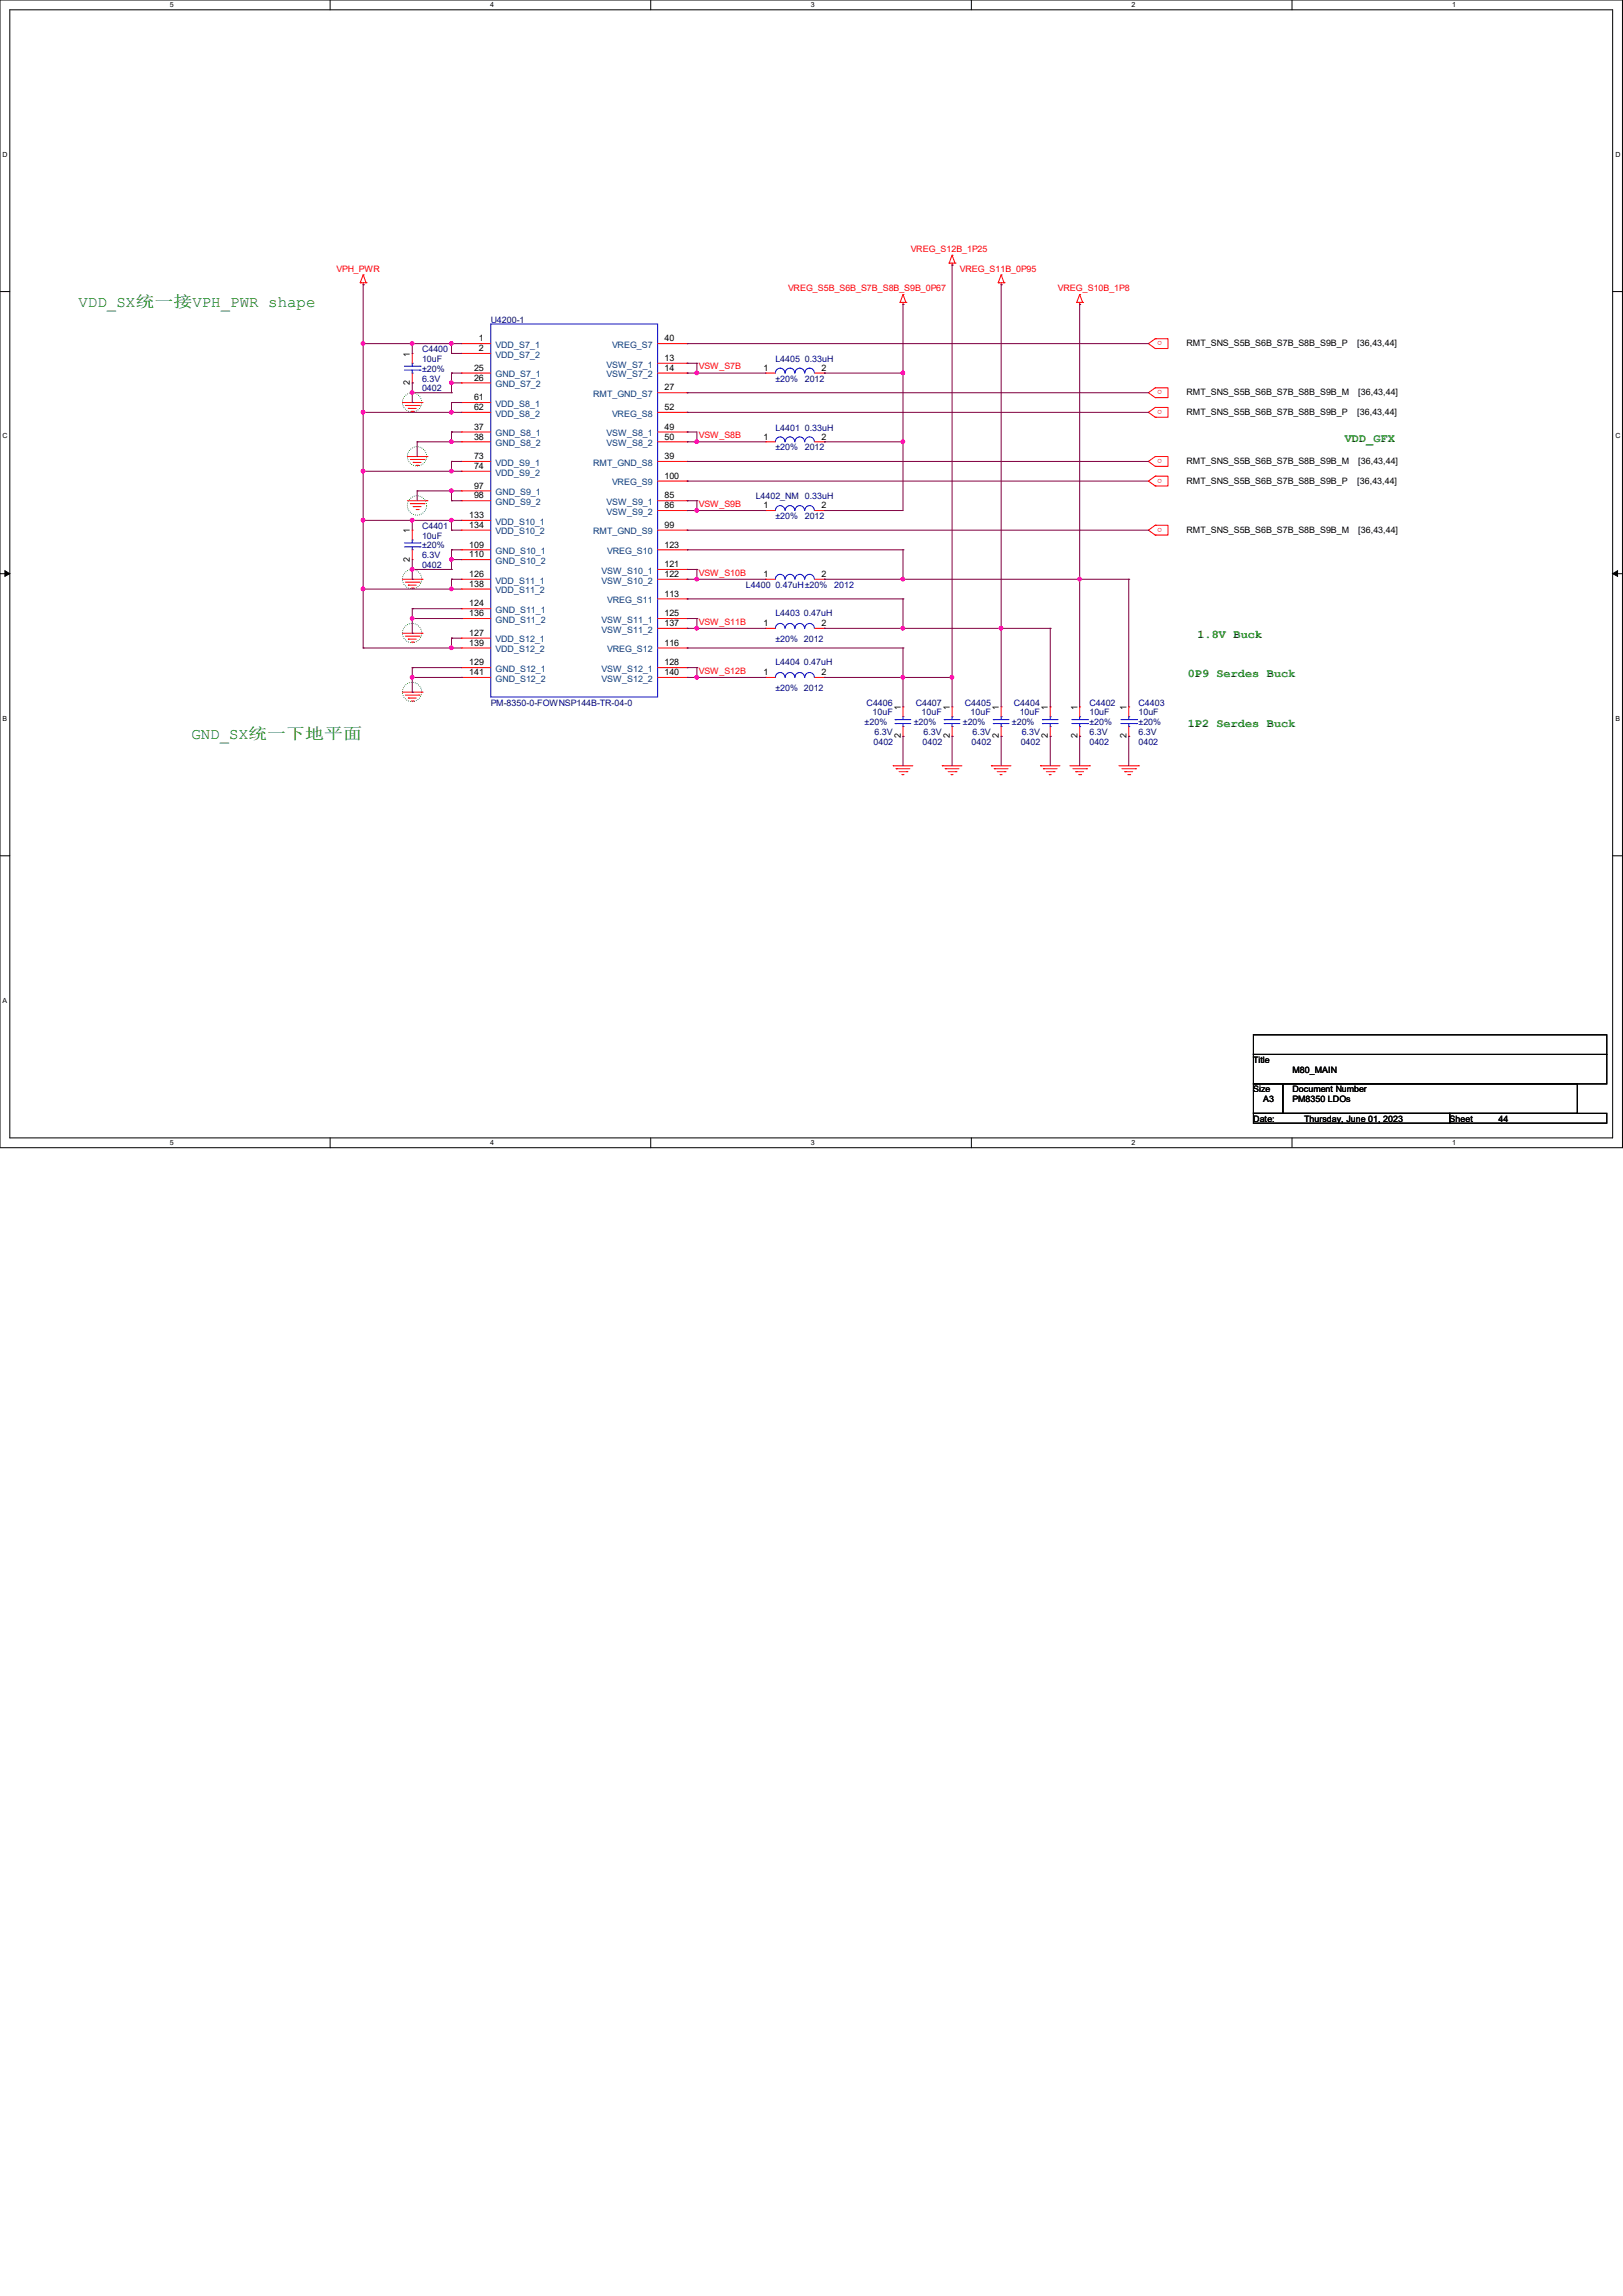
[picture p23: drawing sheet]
<svg xmlns="http://www.w3.org/2000/svg" width="210mm" height="297mm" viewBox="0 0 210 297" stroke-linecap="round" stroke-linejoin="round" font-family="sans-serif">
<defs><g id="words">
<g font-size="2" fill="#008000">
<text x="10.2" y="39.7">VDD_SX统一接VPH_PWR shape</text>
<text x="24.8" y="95.5">GND_SX统一下地平面</text>
</g>
<g font-size="1.5" fill="#008000">
<text x="174" y="57.1">VDD_GFX</text>
<text x="154.9" y="82.6">1.8V Buck</text>
<text x="153.7" y="87.6">0P9 Serdes Buck</text>
<text x="153.7" y="94">1P2 Serdes Buck</text>
</g>
<g font-size="1.1" fill="#f00">
<text x="43.6" y="35.1">VPH_PWR</text>
<text x="117.8" y="32.6">VREG_S12B_1P25</text>
<text x="124.2" y="35.1">VREG_S11B_0P95</text>
<text x="102" y="37.7">VREG_S5B_S6B_S7B_S8B_S9B_0P67</text>
<text x="136.9" y="37.7">VREG_S10B_1P8</text>
<text x="90.4" y="47.8">VSW_S7B</text>
<text x="150.4" y="44.2" transform="rotate(-180 150.4 44.2)">o</text>
<text x="150.4" y="50.5" transform="rotate(-180 150.4 50.5)">o</text>
<text x="150.4" y="53" transform="rotate(-180 150.4 53)">o</text>
<text x="90.4" y="56.7">VSW_S8B</text>
<text x="150.4" y="59.4" transform="rotate(-180 150.4 59.4)">o</text>
<text x="90.4" y="65.6">VSW_S9B</text>
<text x="150.4" y="61.9" transform="rotate(-180 150.4 61.9)">o</text>
<text x="150.4" y="68.3" transform="rotate(-180 150.4 68.3)">o</text>
<text x="90.4" y="74.5">VSW_S10B</text>
<text x="90.4" y="80.8">VSW_S11B</text>
<text x="90.4" y="87.2">VSW_S12B</text>
</g>
<g font-size="1.1" fill="#000080">
<text x="63.5" y="41.7">U4200-1</text>
<text x="54.6" y="45.6">C4400</text>
<text x="54.6" y="46.8">10uF</text>
<text x="100.3" y="46.8">L4405</text>
<text x="104.1" y="46.8">0.33uH</text>
<text x="54.6" y="50.6">0402</text>
<text x="54.6" y="49.4">6.3V</text>
<text x="54.6" y="48.1">±20%</text>
<text x="100.3" y="49.4">±20%</text>
<text x="104.1" y="49.4">2012</text>
<text x="100.3" y="55.7">L4401</text>
<text x="100.3" y="58.3">±20%</text>
<text x="104.1" y="55.7">0.33uH</text>
<text x="104.1" y="58.3">2012</text>
<text x="97.8" y="64.6">L4402_NM 0.33uH</text>
<text x="54.6" y="68.4">C4401</text>
<text x="54.6" y="69.7">10uF</text>
<text x="54.6" y="71">±20%</text>
<text x="100.3" y="67.1">±20%</text>
<text x="104.1" y="67.1">2012</text>
<text x="54.6" y="73.5">0402</text>
<text x="54.6" y="72.2">6.3V</text>
<text x="96.5" y="76">L4400</text>
<text x="100.3" y="76">0.47uH±20%</text>
<text x="107.9" y="76">2012</text>
<text x="100.3" y="79.7">L4403</text>
<text x="100.3" y="83">±20% 2012</text>
<text x="104" y="79.7">0.47uH</text>
<text x="100.3" y="86.1">L4404</text>
<text x="100.3" y="89.4">±20% 2012</text>
<text x="104" y="86.1">0.47uH</text>
<text x="63.5" y="91.3">PM-8350-0-FOWNSP144B-TR-04-0</text>
<text x="111.9" y="93.8">±20%</text>
<text x="112.1" y="91.3">C4406</text>
<text x="112.9" y="92.5">10uF</text>
<text x="113.1" y="95.1">6.3V</text>
<text x="118.2" y="93.8">±20%</text>
<text x="118.5" y="91.3">C4407</text>
<text x="119.2" y="92.5">10uF</text>
<text x="119.5" y="95.1">6.3V</text>
<text x="124.6" y="93.8">±20%</text>
<text x="124.8" y="91.3">C4405</text>
<text x="125.6" y="92.5">10uF</text>
<text x="125.8" y="95.1">6.3V</text>
<text x="130.9" y="93.8">±20%</text>
<text x="131.2" y="91.3">C4404</text>
<text x="131.9" y="92.5">10uF</text>
<text x="132.2" y="95.1">6.3V</text>
<text x="141" y="91.3">C4402</text>
<text x="141" y="92.5">10uF</text>
<text x="141" y="95.1">6.3V</text>
<text x="141" y="93.8">±20%</text>
<text x="147.3" y="91.3">C4403</text>
<text x="147.3" y="92.5">10uF</text>
<text x="147.3" y="95.1">6.3V</text>
<text x="147.3" y="93.8">±20%</text>
<text x="113" y="96.4">0402</text>
<text x="119.4" y="96.4">0402</text>
<text x="125.7" y="96.4">0402</text>
<text x="132.1" y="96.4">0402</text>
<text x="141" y="96.4">0402</text>
<text x="147.3" y="96.4">0402</text>
</g>
<g font-size="1.1">
<text x="53" y="46.1" transform="rotate(-90 53 46.1)">1</text>
<text x="61.3" y="48">25</text>
<text x="62" y="44.2">1</text>
<text x="62" y="45.4">2</text>
<text x="86" y="44.2">40</text>
<text x="86" y="46.7">13</text>
<text x="86" y="48">14</text>
<text x="98.8" y="48">1</text>
<text x="106.3" y="48">2</text>
<text x="153.5" y="44.8">RMT_SNS_S5B_S6B_S7B_S8B_S9B_P</text>
<text x="175.6" y="44.8">[36,43,44]</text>
<text x="53" y="49.8" transform="rotate(-90 53 49.8)">2</text>
<text x="61.3" y="49.2">26</text>
<text x="61.3" y="51.8">61</text>
<text x="61.3" y="53">62</text>
<text x="86" y="50.5">27</text>
<text x="86" y="53">52</text>
<text x="153.5" y="51.1">RMT_SNS_S5B_S6B_S7B_S8B_S9B_M</text>
<text x="153.5" y="53.7">RMT_SNS_S5B_S6B_S7B_S8B_S9B_P</text>
<text x="175.6" y="53.7">[36,43,44]</text>
<text x="175.8" y="51.1">[36,43,44]</text>
<text x="61.3" y="55.6">37</text>
<text x="61.3" y="56.9">38</text>
<text x="61.3" y="59.4">73</text>
<text x="86" y="55.6">49</text>
<text x="86" y="56.9">50</text>
<text x="86" y="59.4">39</text>
<text x="98.8" y="56.9">1</text>
<text x="106.3" y="56.9">2</text>
<text x="61.3" y="60.7">74</text>
<text x="61.3" y="63.2">97</text>
<text x="61.3" y="64.5">98</text>
<text x="86" y="61.9">100</text>
<text x="86" y="64.5">85</text>
<text x="86" y="65.7">86</text>
<text x="98.8" y="65.7">1</text>
<text x="106.3" y="65.7">2</text>
<text x="153.5" y="60">RMT_SNS_S5B_S6B_S7B_S8B_S9B_M</text>
<text x="153.5" y="62.6">RMT_SNS_S5B_S6B_S7B_S8B_S9B_P</text>
<text x="175.6" y="62.6">[36,43,44]</text>
<text x="175.8" y="60">[36,43,44]</text>
<text x="53" y="69" transform="rotate(-90 53 69)">1</text>
<text x="60.7" y="67">133</text>
<text x="60.7" y="68.3">134</text>
<text x="60.7" y="70.8">109</text>
<text x="86" y="68.3">99</text>
<text x="86" y="70.8">123</text>
<text x="153.5" y="68.9">RMT_SNS_S5B_S6B_S7B_S8B_S9B_M</text>
<text x="175.8" y="68.9">[36,43,44]</text>
<text x="53" y="72.7" transform="rotate(-90 53 72.7)">2</text>
<text x="60.7" y="72.1">110</text>
<text x="60.7" y="74.6">126</text>
<text x="60.7" y="75.9">138</text>
<text x="86" y="73.4">121</text>
<text x="86" y="74.6">122</text>
<text x="86" y="77.2">113</text>
<text x="98.8" y="74.6">1</text>
<text x="106.3" y="74.6">2</text>
<text x="60.7" y="78.4">124</text>
<text x="60.7" y="79.7">136</text>
<text x="60.7" y="82.3">127</text>
<text x="60.7" y="83.5">139</text>
<text x="86" y="79.7">125</text>
<text x="86" y="81">137</text>
<text x="86" y="83.5">116</text>
<text x="98.8" y="81">1</text>
<text x="106.3" y="81">2</text>
<text x="60.7" y="86.1">129</text>
<text x="60.7" y="87.3">141</text>
<text x="86" y="86.1">128</text>
<text x="86" y="87.3">140</text>
<text x="98.8" y="87.3">1</text>
<text x="106.3" y="87.3">2</text>
<text x="116.5" y="95.5" transform="rotate(-90 116.5 95.5)">2</text>
<text x="116.5" y="91.8" transform="rotate(-90 116.5 91.8)">1</text>
<text x="122.9" y="95.5" transform="rotate(-90 122.9 95.5)">2</text>
<text x="122.9" y="91.8" transform="rotate(-90 122.9 91.8)">1</text>
<text x="129.2" y="95.5" transform="rotate(-90 129.2 95.5)">2</text>
<text x="129.2" y="91.8" transform="rotate(-90 129.2 91.8)">1</text>
<text x="135.6" y="95.5" transform="rotate(-90 135.6 95.5)">2</text>
<text x="135.6" y="91.8" transform="rotate(-90 135.6 91.8)">1</text>
<text x="139.4" y="95.5" transform="rotate(-90 139.4 95.5)">2</text>
<text x="139.4" y="91.8" transform="rotate(-90 139.4 91.8)">1</text>
<text x="145.8" y="95.5" transform="rotate(-90 145.8 95.5)">2</text>
<text x="145.8" y="91.8" transform="rotate(-90 145.8 91.8)">1</text>
<text x="162.2" y="137.5">Title</text>
<text x="162.2" y="141.3">Size</text>
<text x="163.4" y="142.6">A3</text>
<text x="167.2" y="141.3">Document Number</text>
<text x="167.2" y="142.6">PM8350 LDOs</text>
<text x="167.2" y="138.8">M80_MAIN</text>
<text x="162.2" y="145.1">Date:</text>
<text x="168.8" y="145.1">Thursday, June 01, 2023</text>
<text x="187.6" y="145.1">Sheet</text>
<text x="193.9" y="145.1">44</text>
</g>
<g font-size="1.1" fill="#004080">
<text x="64.1" y="45">VDD_S7_1</text>
<text x="64.1" y="46.3">VDD_S7_2</text>
<text x="78.5" y="47.5">VSW_S7_1</text>
<text x="79.2" y="45">VREG_S7</text>
<text x="64.1" y="48.8">GND_S7_1</text>
<text x="64.1" y="50.1">GND_S7_2</text>
<text x="64.1" y="52.6">VDD_S8_1</text>
<text x="64.1" y="53.9">VDD_S8_2</text>
<text x="76.7" y="51.3">RMT_GND_S7</text>
<text x="78.5" y="48.8">VSW_S7_2</text>
<text x="79.2" y="53.9">VREG_S8</text>
<text x="64.1" y="56.4">GND_S8_1</text>
<text x="64.1" y="57.7">GND_S8_2</text>
<text x="78.5" y="56.4">VSW_S8_1</text>
<text x="78.5" y="57.7">VSW_S8_2</text>
<text x="64.1" y="60.2">VDD_S9_1</text>
<text x="64.1" y="61.5">VDD_S9_2</text>
<text x="64.1" y="64.1">GND_S9_1</text>
<text x="64.1" y="65.3">GND_S9_2</text>
<text x="76.7" y="60.2">RMT_GND_S8</text>
<text x="78.5" y="65.3">VSW_S9_1</text>
<text x="79.2" y="62.8">VREG_S9</text>
<text x="64.1" y="67.9">VDD_S10_1</text>
<text x="64.1" y="69.1">VDD_S10_2</text>
<text x="64.1" y="71.7">GND_S10_1</text>
<text x="76.7" y="69.1">RMT_GND_S9</text>
<text x="78.5" y="66.6">VSW_S9_2</text>
<text x="78.6" y="71.7">VREG_S10</text>
<text x="64.1" y="72.9">GND_S10_2</text>
<text x="64.1" y="75.5">VDD_S11_1</text>
<text x="64.1" y="76.8">VDD_S11_2</text>
<text x="77.8" y="74.2">VSW_S10_1</text>
<text x="77.8" y="75.5">VSW_S10_2</text>
<text x="64.1" y="79.3">GND_S11_1</text>
<text x="64.1" y="80.6">GND_S11_2</text>
<text x="64.1" y="83.1">VDD_S12_1</text>
<text x="77.8" y="80.6">VSW_S11_1</text>
<text x="77.8" y="81.8">VSW_S11_2</text>
<text x="78.6" y="78">VREG_S11</text>
<text x="64.1" y="84.4">VDD_S12_2</text>
<text x="64.1" y="86.9">GND_S12_1</text>
<text x="64.1" y="88.2">GND_S12_2</text>
<text x="77.8" y="86.9">VSW_S12_1</text>
<text x="77.8" y="88.2">VSW_S12_2</text>
<text x="78.6" y="84.4">VREG_S12</text>
</g>
<g font-size=".9">
<text x="22" y=".9">5</text>
<text x="63.4" y=".9">4</text>
<text x="104.9" y=".9">3</text>
<text x="146.4" y=".9">2</text>
<text x="187.9" y=".9">1</text>
<text x=".3" y="20.3">D</text>
<text x="209" y="20.3">D</text>
<text x=".3" y="56.7">C</text>
<text x="209" y="56.7">C</text>
<text x=".3" y="93.2">B</text>
<text x="209" y="93.2">B</text>
<text x=".3" y="129.7">A</text>
<text x="22" y="148.1">5</text>
<text x="63.4" y="148.1">4</text>
<text x="104.9" y="148.1">3</text>
<text x="146.4" y="148.1">2</text>
<text x="187.9" y="148.1">1</text>
</g>
</g></defs>
<path d="M0 0h209.9v148.5h-209.9zM1.3 1.3h207.4v145.9h-207.4z" fill="none" stroke="#000" stroke-width=".13"/>
<g fill="#fff">
<path d="M22 .1h.5v1h-.5z"/>
<path d="M22 147.3h.5v1h-.5z"/>
</g>
<path d="M42.7 0v1.3M42.7 147.2v1.3" fill="none" stroke="#000" stroke-width=".13"/>
<g fill="#fff">
<path d="M63.4 .1h.5v1h-.5z"/>
<path d="M63.4 147.3h.5v1h-.5z"/>
</g>
<path d="M84.2 0v1.3M84.2 147.2v1.3" fill="none" stroke="#000" stroke-width=".13"/>
<g fill="#fff">
<path d="M104.9 .1h.5v1h-.5z"/>
<path d="M104.9 147.3h.5v1h-.5z"/>
</g>
<path d="M125.7 0v1.3M125.7 147.2v1.3" fill="none" stroke="#000" stroke-width=".13"/>
<g fill="#fff">
<path d="M146.4 .1h.5v1h-.5z"/>
<path d="M146.4 147.3h.5v1h-.5z"/>
</g>
<path d="M167.2 0v1.3M167.2 147.2v1.3" fill="none" stroke="#000" stroke-width=".13"/>
<g fill="#fff">
<path d="M187.9 .1h.5v1h-.5z"/>
<path d="M187.9 147.3h.5v1h-.5z"/>
<path d="M.3 19.5h.7v1h-.7z"/>
<path d="M209 19.5h.6v1h-.6z"/>
<path d="M.3 55.9h.7v1h-.7z"/>
<path d="M209 55.9h.6v1h-.6z"/>
</g>
<path d="M0 37.7h1.3M208.7 37.7h1.2" fill="none" stroke="#000" stroke-width=".13"/>
<g fill="#fff">
<path d="M.3 92.4h.6v1h-.6z"/>
<path d="M209 92.4h.6v1h-.6z"/>
</g>
<path d="M0 74.2h1.3M208.7 74.2h1.2" fill="none" stroke="#000" stroke-width=".13"/>
<path d="M.6 73.8l.7 .4-.7 .3zM208.7 74.2l.6-.4v.7z" fill="#000" stroke="#000" stroke-width=".13"/>
<path d="M.3 128.9h.6v1h-.6z" fill="#fff"/>
<path d="M0 110.7h1.3M208.7 110.7h1.2M162.2 133.9h45.7v2.5h-45.7zM162.2 136.4h45.7v3.8h-45.7zM162.2 140.2h3.8v3.8h-3.8zM162.2 144h25.4v1.3h-25.4zM166 140.2h38.1v3.8h-38.1zM187.6 144h20.3v1.3h-20.3z" fill="none" stroke="#000" stroke-width=".13"/>
<g fill="none" stroke="#008000" stroke-width=".13" stroke-dasharray="0 .3">
<circle cx="53.3" cy="52" r="1.25"/>
<circle cx="54" cy="59" r="1.25"/>
<circle cx="53.3" cy="74.9" r="1.25"/>
<circle cx="54" cy="65.4" r="1.25"/>
<circle cx="53.3" cy="81.9" r="1.25"/>
<circle cx="53.3" cy="89.5" r="1.25"/>
</g>
<g fill="none" stroke="#f00" stroke-width=".13">
<path d="M46.6 36.6h.1M46.6 36.6h.8M47 36.8h.1M47 35.6h.1M47 36.6v.2M47 35.6l.4 1M47 35.6l-.4 1M47.4 36.6h.1M116.5 39.1h.1M116.5 39.1h.7M116.8 39.4h.1M116.8 38.1h.1"/>
<path d="M116.8 39.1v.3M116.8 38.1l.4 1M116.8 38.1l-.3 1M117.2 39.1h.1M122.8 34h.1M122.8 34h.8M123.2 34.3h.1M123.2 33h.1M123.2 34v.3M123.2 33l.4 1M123.2 33l-.4 1M123.6 34h.1"/>
<path d="M129.2 36.6h.1M129.2 36.6h.7M129.5 36.8h.1M129.5 35.6h.1M129.5 36.6v.2M129.5 35.6l.4 1M129.5 35.6l-.3 1M129.9 36.6h.1M139.3 39.1h.1M139.3 39.1h.8M139.7 39.4h.1M139.7 38.1h.1"/>
<path d="M139.7 39.1v.3M139.7 38.1l.4 1M139.7 38.1l-.4 1M140.1 39.1h.1M52.1 52.1h2.5M52.5 52.5h1.7M52.7 59.1h2.5M52.8 52.8h.1M52.8 52.8h1M53.1 59.4h1.8M53.2 53.2h.3M53.3 45.7h.1"/>
<path d="M53.3 49.5h.1M53.3 45.7v1.3M53.3 48.3v1.2M53.5 53.2h.1M53.5 59.8h.1M53.5 59.8h1M54.2 52.5h.1M54.6 52.1h.1M54.9 59.4h.1M55.2 59.1h.1M59.7 44.4h.1M59.7 45.7h.1"/>
<path d="M59.7 48.3h.1M59.7 49.5h.1M59.7 52.1h.1M59.7 53.3h.1M59.7 55.9h.1M59.7 57.1h.1M59.7 59.7h.1M59.7 52.1h3.8M59.7 48.3h3.8M59.7 44.4h3.8M59.7 45.7h3.8M59.7 49.5h3.8"/>
<path d="M59.7 53.3h3.8M59.7 55.9h3.8M59.7 57.1h3.8M59.7 59.7h3.8M85.1 48.3h3.8M85.1 44.4h3.8M85.1 53.3h3.8M85.1 55.9h3.8M85.1 57.1h3.8M85.1 59.7h3.8M85.1 47h3.8M85.1 50.8h3.8"/>
<path d="M88.9 44.4h.1M88.9 47h.1M88.9 48.3h.1M88.9 50.8h.1M88.9 53.3h.1M88.9 55.9h.1M88.9 57.1h.1M88.9 59.7h.1M99.1 48.3h.1M99.1 57.1h.1M99.1 48.3h1.2M99.1 57.1h1.2"/>
<path d="M105.4 48.3h1.3M105.4 57.1h1.3M106.7 48.3h.1M106.7 57.1h.1M149.5 45.1h.1M149.5 43.8h.1M149.5 43.8h1.6v1.3h-1.6M149.5 51.4h.1M149.5 50.2h.1M149.5 50.2h1.6v1.2h-1.6M149.5 54h.1M149.5 52.7h.1"/>
<path d="M149.5 52.7h1.6v1.3h-1.6M149.5 59.1h.1M149.5 59.1h1.6v1.2h-1.6M149.5 43.8l-.9 .6 .9 .7M149.5 50.2l-.9 .6 .9 .6M149.5 52.7l-.9 .6 .9 .7M149.5 59.1l-.9 .6 .9 .6M52.1 74.9h2.5M52.5 75.3h1.7M52.7 64.8h2.5M52.8 75.7h.1M52.8 75.7h1"/>
<path d="M53.1 65.2h1.8M53.2 76.1h.3M53.3 68.6h.1M53.3 72.4h.1M53.3 68.6v1.2M53.3 71.1v1.3M53.5 65.5h.1M53.5 76.1h.1M53.5 65.5h1M53.8 60.2h.3M53.8 65.9h.3M54.1 60.2h.1"/>
<path d="M54.1 65.9h.1M54.2 75.3h.1M54.6 74.9h.1M54.9 65.2h.1M55.2 64.8h.1M59.7 61h.1M59.7 63.5h.1M59.7 64.8h.1M59.7 67.3h.1M59.7 68.6h.1M59.7 71.1h.1M59.7 72.4h.1"/>
<path d="M59.7 74.9h.1M59.7 76.2h.1M59.7 78.7h.1M59.7 64.8h3.8M59.7 74.9h3.8M59.7 61h3.8M59.7 63.5h3.8M59.7 67.3h3.8M59.7 68.6h3.8M59.7 71.1h3.8M59.7 72.4h3.8M59.7 76.2h3.8"/>
<path d="M59.7 78.7h3.8M85.1 64.8h3.8M85.1 74.9h3.8M85.1 68.6h3.8M85.1 71.1h3.8M85.1 62.2h3.8M85.1 66h3.8M85.1 73.7h3.8M85.1 77.5h3.8M88.9 62.2h.1M88.9 64.8h.1M88.9 66h.1"/>
<path d="M88.9 68.6h.1M88.9 71.1h.1M88.9 73.7h.1M88.9 74.9h.1M88.9 77.5h.1M99.1 74.9h.1M99.1 66h.1M99.1 74.9h1.2M99.1 66h1.2M105.4 74.9h1.3M105.4 66h1.3M106.7 74.9h.1"/>
<path d="M106.7 66h.1M149.5 60.3h.1M149.5 62.9h.1M149.5 61.6h.1M149.5 61.6h1.6v1.3h-1.6M149.5 69.2h.1M149.5 67.9h.1M149.5 67.9h1.6v1.3h-1.6M149.5 61.6l-.9 .6 .9 .7M149.5 67.9l-.9 .7 .9 .6M52.1 81.9h2.5M52.1 89.5h2.5"/>
<path d="M52.5 82.3h1.7M52.5 89.9h1.7M52.8 82.7h.1M52.8 90.3h.1M52.8 82.7h1M52.8 90.3h1M53.2 83.1h.3M53.2 90.7h.3M53.5 83.1h.1M53.5 90.7h.1M54.2 82.3h.1M54.2 89.9h.1"/>
<path d="M54.6 81.9h.1M54.6 89.5h.1M59.7 80h.1M59.7 82.5h.1M59.7 83.8h.1M59.7 86.4h.1M59.7 87.6h.1M59.7 87.6h3.8M59.7 80h3.8M59.7 82.5h3.8M59.7 83.8h3.8M59.7 86.4h3.8"/>
<path d="M85.1 87.6h3.8M85.1 81.3h3.8M85.1 80h3.8M85.1 83.8h3.8M85.1 86.4h3.8M88.9 80h.1M88.9 81.3h.1M88.9 83.8h.1M88.9 86.4h.1M88.9 87.6h.1M99.1 87.6h.1M99.1 81.3h.1"/>
<path d="M99.1 87.6h1.2M99.1 81.3h1.2M105.4 87.6h1.3M105.4 81.3h1.3M106.7 87.6h.1M106.7 81.3h.1M115.6 99.1h.1M115.6 99.1h2.5M116 99.4h.1M116 99.4h1.7M116.3 99.8h1M116.8 91.4h.1"/>
<path d="M116.8 95.2h.1M116.8 91.4v1.3M116.8 94v1.2M117.3 99.8h.1M121.9 99.1h.1M121.9 99.1h2.6M122.3 99.4h.1M122.3 99.4h1.8M122.7 99.8h1M123.2 91.4h.1M123.2 95.2h.1M123.2 91.4v1.3"/>
<path d="M123.2 94v1.2M123.7 99.8h.1M128.3 99.1h.1M128.3 99.1h2.5M128.7 99.4h.1M128.7 99.4h1.7M129 99.8h1M129.5 91.4h.1M129.5 95.2h.1M129.5 91.4v1.3M129.5 94v1.2M130 99.8h.1"/>
<path d="M134.6 99.1h.1M134.6 99.1h2.6M135 99.4h.1M135 99.4h1.8M135.4 99.8h1M135.9 91.4h.1M135.9 95.2h.1M135.9 91.4v1.3M135.9 94v1.2M136.4 99.8h.1M138.4 99.1h2.6M138.8 99.4h1.8"/>
<path d="M139.2 99.8h.1M139.2 99.8h1M139.7 91.4h.1M139.7 95.2h.1M139.7 91.4v1.3M139.7 94v1.2M140.6 99.4h.1M141 99.1h.1M144.8 99.1h2.5M145.2 99.4h1.7M145.5 99.8h.1M145.5 99.8h1.1"/>
<path d="M146 91.4h.1M146 95.2h.1M146 91.4v1.3M146 94v1.2M146.9 99.4h.1M147.3 99.1h.1M116.7 100.2h.1M116.7 100.2h.3M123.1 100.2h.1M123.1 100.2h.2M129.4 100.2h.1M129.4 100.2h.3"/>
<path d="M135.8 100.2h.1M135.8 100.2h.2M139.6 100.2h.2M139.8 100.2h.1M145.9 100.2h.3M146.2 100.2h.1"/>
</g>
<g fill="none" stroke="#00f" stroke-width=".13">
<path d="M52.3 47.4h2.1M52.3 47.9h2.1M53.3 47h.1M53.3 48.3h.1M53.3 47v.4M53.3 47.9v.4M54.4 47.4h.1M54.4 47.9h.1M63.5 41.9h21.6v48.3h-21.6zM101.6 48.3a.61 .61 0 0 0-.7-.7 .61 .61 0 0 0-.6 .7M101.6 57.1a.61 .61 0 0 0-.7-.6 .61 .61 0 0 0-.6 .6M102.8 48.3a.61 .61 0 0 0-.6-.7 .61 .61 0 0 0-.6 .7"/>
<path d="M102.8 57.1a.61 .61 0 0 0-.6-.6 .61 .61 0 0 0-.6 .6M104.1 48.3a.61 .61 0 0 0-.6-.7 .61 .61 0 0 0-.6 .7M104.1 57.1a.61 .61 0 0 0-.6-.6 .61 .61 0 0 0-.6 .6M105.4 48.3a.61 .61 0 0 0-.6-.7 .61 .61 0 0 0-.7 .7M105.4 57.1a.61 .61 0 0 0-.6-.6 .61 .61 0 0 0-.7 .6M52.3 70.2h2.1M52.3 70.7h2.1M53.3 69.8h.1M53.3 71.1h.1M53.3 69.8v.4M53.3 70.7v.4M54.4 70.2h.1"/>
<path d="M54.4 70.7h.1M101.6 74.9a.61 .61 0 0 0-.7-.6 .61 .61 0 0 0-.6 .6M101.6 66a.61 .61 0 0 0-.7-.6 .61 .61 0 0 0-.6 .6M102.8 74.9a.61 .61 0 0 0-.6-.6 .61 .61 0 0 0-.6 .6M102.8 66a.61 .61 0 0 0-.6-.6 .61 .61 0 0 0-.6 .6M104.1 74.9a.61 .61 0 0 0-.6-.6 .61 .61 0 0 0-.6 .6M104.1 66a.61 .61 0 0 0-.6-.6 .61 .61 0 0 0-.6 .6M105.4 74.9a.61 .61 0 0 0-.6-.6 .61 .61 0 0 0-.7 .6M105.4 66a.61 .61 0 0 0-.6-.6 .61 .61 0 0 0-.7 .6M101.6 87.6a.61 .61 0 0 0-.7-.6 .61 .61 0 0 0-.6 .6M101.6 81.3a.61 .61 0 0 0-.7-.7 .61 .61 0 0 0-.6 .7M102.8 87.6a.61 .61 0 0 0-.6-.6 .61 .61 0 0 0-.6 .6"/>
<path d="M102.8 81.3a.61 .61 0 0 0-.6-.7 .61 .61 0 0 0-.6 .7M104.1 87.6a.61 .61 0 0 0-.6-.6 .61 .61 0 0 0-.6 .6M104.1 81.3a.61 .61 0 0 0-.6-.7 .61 .61 0 0 0-.6 .7M105.4 87.6a.61 .61 0 0 0-.6-.6 .61 .61 0 0 0-.7 .6M105.4 81.3a.61 .61 0 0 0-.6-.7 .61 .61 0 0 0-.7 .7M115.8 93.1h.1M115.8 93.6h.1M115.8 93.1h2.1M115.8 93.6h2.1M116.8 92.7h.1M116.8 94h.1M116.8 92.7v.4"/>
<path d="M116.8 93.6v.4M122.2 93.1h.1M122.2 93.6h.1M122.2 93.1h2M122.2 93.6h2M123.2 92.7h.1M123.2 94h.1M123.2 92.7v.4M123.2 93.6v.4M128.5 93.1h.1M128.5 93.6h.1M128.5 93.1h2.1"/>
<path d="M128.5 93.6h2.1M129.5 92.7h.1M129.5 94h.1M129.5 92.7v.4M129.5 93.6v.4M134.9 93.1h.1M134.9 93.6h.1M134.9 93.1h2M134.9 93.6h2M135.9 92.7h.1M135.9 94h.1M135.9 92.7v.4"/>
<path d="M135.9 93.6v.4M138.7 93.1h2M138.7 93.6h2M139.7 92.7h.1M139.7 94h.1M139.7 92.7v.4M139.7 93.6v.4M140.7 93.1h.1M140.7 93.6h.1M145 93.1h2.1M145 93.6h2.1M146 92.7h.1"/>
<path d="M146 94h.1M146 92.7v.4M146 93.6v.4M147.1 93.1h.1M147.1 93.6h.1"/>
</g>
<g fill="none" stroke="#800040" stroke-width=".13">
<path d="M47 36.8h.1M47 36.8v47M116.8 39.4h.1M116.8 39.4v26.6h-10.1M123.2 34.3h.1M123.2 34.3v57.1M129.5 36.8h.1M129.5 36.8v54.6M139.7 39.4h.1M139.7 39.4v52M47 44.4h.1M47 53.3h.1"/>
<path d="M47 44.4h12.7M47 53.3h12.7M53.3 44.4h.1M53.3 49.5h.1M53.3 52.1h.1M53.3 44.4v1.3M53.3 49.5v2.6M53.3 50.8h5.1M54 57.1h.1M54 57.1h5.7M54 57.1v2M58.4 44.4h.1"/>
<path d="M58.4 45.7h.1M58.4 48.3h.1M58.4 49.5h.1M58.4 52.1h.1M58.4 53.3h.1M58.4 55.9h.1M58.4 57.1h.1M58.4 59.7h.1M58.4 50.8h.1M58.4 44.4v1.3M58.4 48.3v2.5M58.4 52.1v1.2"/>
<path d="M58.4 55.9v1.2M58.4 59.7v1.3M58.4 45.7h1.3M58.4 48.3h1.3M58.4 49.5h1.3M58.4 52.1h1.3M58.4 55.9h1.3M58.4 59.7h1.3M88.9 44.4h.1M88.9 47h.1M88.9 48.3h.1M88.9 50.8h.1"/>
<path d="M88.9 53.3h.1M88.9 55.9h.1M88.9 57.1h.1M88.9 59.7h.1M88.9 44.4h59.7M88.9 47h1.3M88.9 55.9h1.3v1.2M88.9 48.3h10.2M88.9 50.8h59.7M88.9 53.3h59.7M88.9 57.1h10.2M88.9 59.7h59.7"/>
<path d="M90.2 47h.1M90.2 48.3h.1M90.2 57.1h.1M90.2 47v1.3M106.7 48.3h.1M106.7 57.1h.1M106.7 48.3h10.1M106.7 57.1h10.1M116.8 48.3h.1M116.8 57.1h.1M47 61h.1M47 67.3h.1"/>
<path d="M47 76.2h.1M47 61h12.7M47 67.3h12.7M47 76.2h12.7M53.3 67.3h.1M53.3 73.7h.1M53.3 78.7h.1M53.3 74.9h.1M53.3 67.3v1.3M53.3 72.4v2.5M53.3 78.7v3.2M53.3 73.7h5.1"/>
<path d="M53.3 78.7h6.4M54 63.5h.1M54 63.5h5.7M54 63.5v1.3M58.4 61h.1M58.4 63.5h.1M58.4 64.8h.1M58.4 67.3h.1M58.4 68.6h.1M58.4 71.1h.1M58.4 72.4h.1M58.4 74.9h.1"/>
<path d="M58.4 76.2h.1M58.4 73.7h.1M58.4 63.5v1.3M58.4 67.3v1.3M58.4 71.1v2.6M58.4 74.9v1.3M58.4 64.8h1.3M58.4 68.6h1.3M58.4 71.1h1.3M58.4 72.4h1.3M58.4 74.9h1.3M88.9 62.2h.1"/>
<path d="M88.9 64.8h.1M88.9 66h.1M88.9 68.6h.1M88.9 73.7h.1M88.9 74.9h.1M88.9 71.1h.1M88.9 77.5h.1M88.9 62.2h59.7M88.9 64.8h1.3M88.9 66h10.2M88.9 68.6h59.7M88.9 71.1h27.9"/>
<path d="M88.9 73.7h1.3M88.9 74.9h10.2M88.9 77.5h27.9M90.2 64.8h.1M90.2 66h.1M90.2 73.7h.1M90.2 74.9h.1M90.2 64.8v1.2M90.2 73.7v1.2M106.7 66h.1M106.7 74.9h.1M106.7 74.9h39.3"/>
<path d="M116.8 74.9h.1M116.8 71.1h.1M116.8 77.5h.1M116.8 71.1v3.8M116.8 77.5v3.8M139.7 74.9h.1M146 74.9h.1M146 74.9v16.5M47 83.8h.1M47 83.8h12.7M53.3 86.4h.1M53.3 89.5h.1"/>
<path d="M53.3 81.9h.1M53.3 86.4v3.1M53.3 80h6.4M53.3 86.4h6.4M53.3 87.6h6.4M58.4 82.5h.1M58.4 83.8h.1M58.4 82.5v1.3M58.4 82.5h1.3M59.7 80h.1M59.7 87.6h.1M88.9 80h.1"/>
<path d="M88.9 81.3h.1M88.9 86.4h.1M88.9 87.6h.1M88.9 83.8h.1M88.9 80h1.3M88.9 83.8h27.9M88.9 81.3h10.2M88.9 86.4h1.3M88.9 87.6h10.2M90.2 80h.1M90.2 81.3h.1M90.2 86.4h.1"/>
<path d="M90.2 87.6h.1M90.2 80v1.3M90.2 86.4v1.2M106.7 81.3h.1M106.7 87.6h.1M106.7 81.3h29.2M106.7 87.6h16.5M116.8 81.3h.1M116.8 95.2h.1M116.8 87.6h.1M116.8 83.8h.1M116.8 83.8v7.6"/>
<path d="M116.8 95.2v3.9M123.2 95.2h.1M123.2 87.6h.1M123.2 95.2v3.9M129.5 95.2h.1M129.5 81.3h.1M129.5 95.2v3.9M135.9 95.2h.1M135.9 81.3h.1M135.9 81.3v10.1M135.9 95.2v3.9M139.7 95.2h.1"/>
<path d="M139.7 95.2v3.9M146 95.2h.1M146 95.2v3.9"/>
</g>
<g fill="#f0f" stroke="#f0f" stroke-width=".13">
<circle cx="47" cy="44.4" r=".23"/>
<circle cx="58.4" cy="44.4" r=".23"/>
<circle cx="53.3" cy="44.4" r=".23"/>
<circle cx="90.1" cy="48.2" r=".23"/>
<circle cx="58.4" cy="49.5" r=".23"/>
<circle cx="58.4" cy="53.3" r=".23"/>
<circle cx="47" cy="53.3" r=".23"/>
<circle cx="58.4" cy="57.1" r=".23"/>
<circle cx="58.4" cy="60.9" r=".23"/>
<circle cx="47" cy="60.9" r=".23"/>
<circle cx="58.4" cy="63.5" r=".23"/>
<circle cx="90.1" cy="66" r=".23"/>
<circle cx="47" cy="76.2" r=".23"/>
<circle cx="47" cy="67.3" r=".23"/>
<circle cx="58.4" cy="67.3" r=".23"/>
<circle cx="53.3" cy="67.3" r=".23"/>
<circle cx="58.4" cy="72.4" r=".23"/>
<circle cx="58.4" cy="76.2" r=".23"/>
<circle cx="58.4" cy="83.8" r=".23"/>
<circle cx="90.1" cy="81.3" r=".23"/>
<circle cx="90.1" cy="87.6" r=".23"/>
<circle cx="116.8" cy="57.1" r=".23"/>
<circle cx="116.8" cy="48.2" r=".23"/>
<circle cx="90.1" cy="74.9" r=".23"/>
<circle cx="116.8" cy="74.9" r=".23"/>
<circle cx="116.8" cy="81.3" r=".23"/>
<circle cx="129.5" cy="81.3" r=".23"/>
<circle cx="139.7" cy="74.9" r=".23"/>
<circle cx="123.2" cy="87.6" r=".23"/>
<circle cx="116.8" cy="87.6" r=".23"/>
<circle cx="90.1" cy="57.1" r=".23"/>
<circle cx="53.3" cy="50.8" r=".23"/>
<circle cx="53.3" cy="73.6" r=".23"/>
<circle cx="53.3" cy="80" r=".23"/>
<circle cx="53.3" cy="87.6" r=".23"/>
</g>
<use href="#words"/>
</svg>
